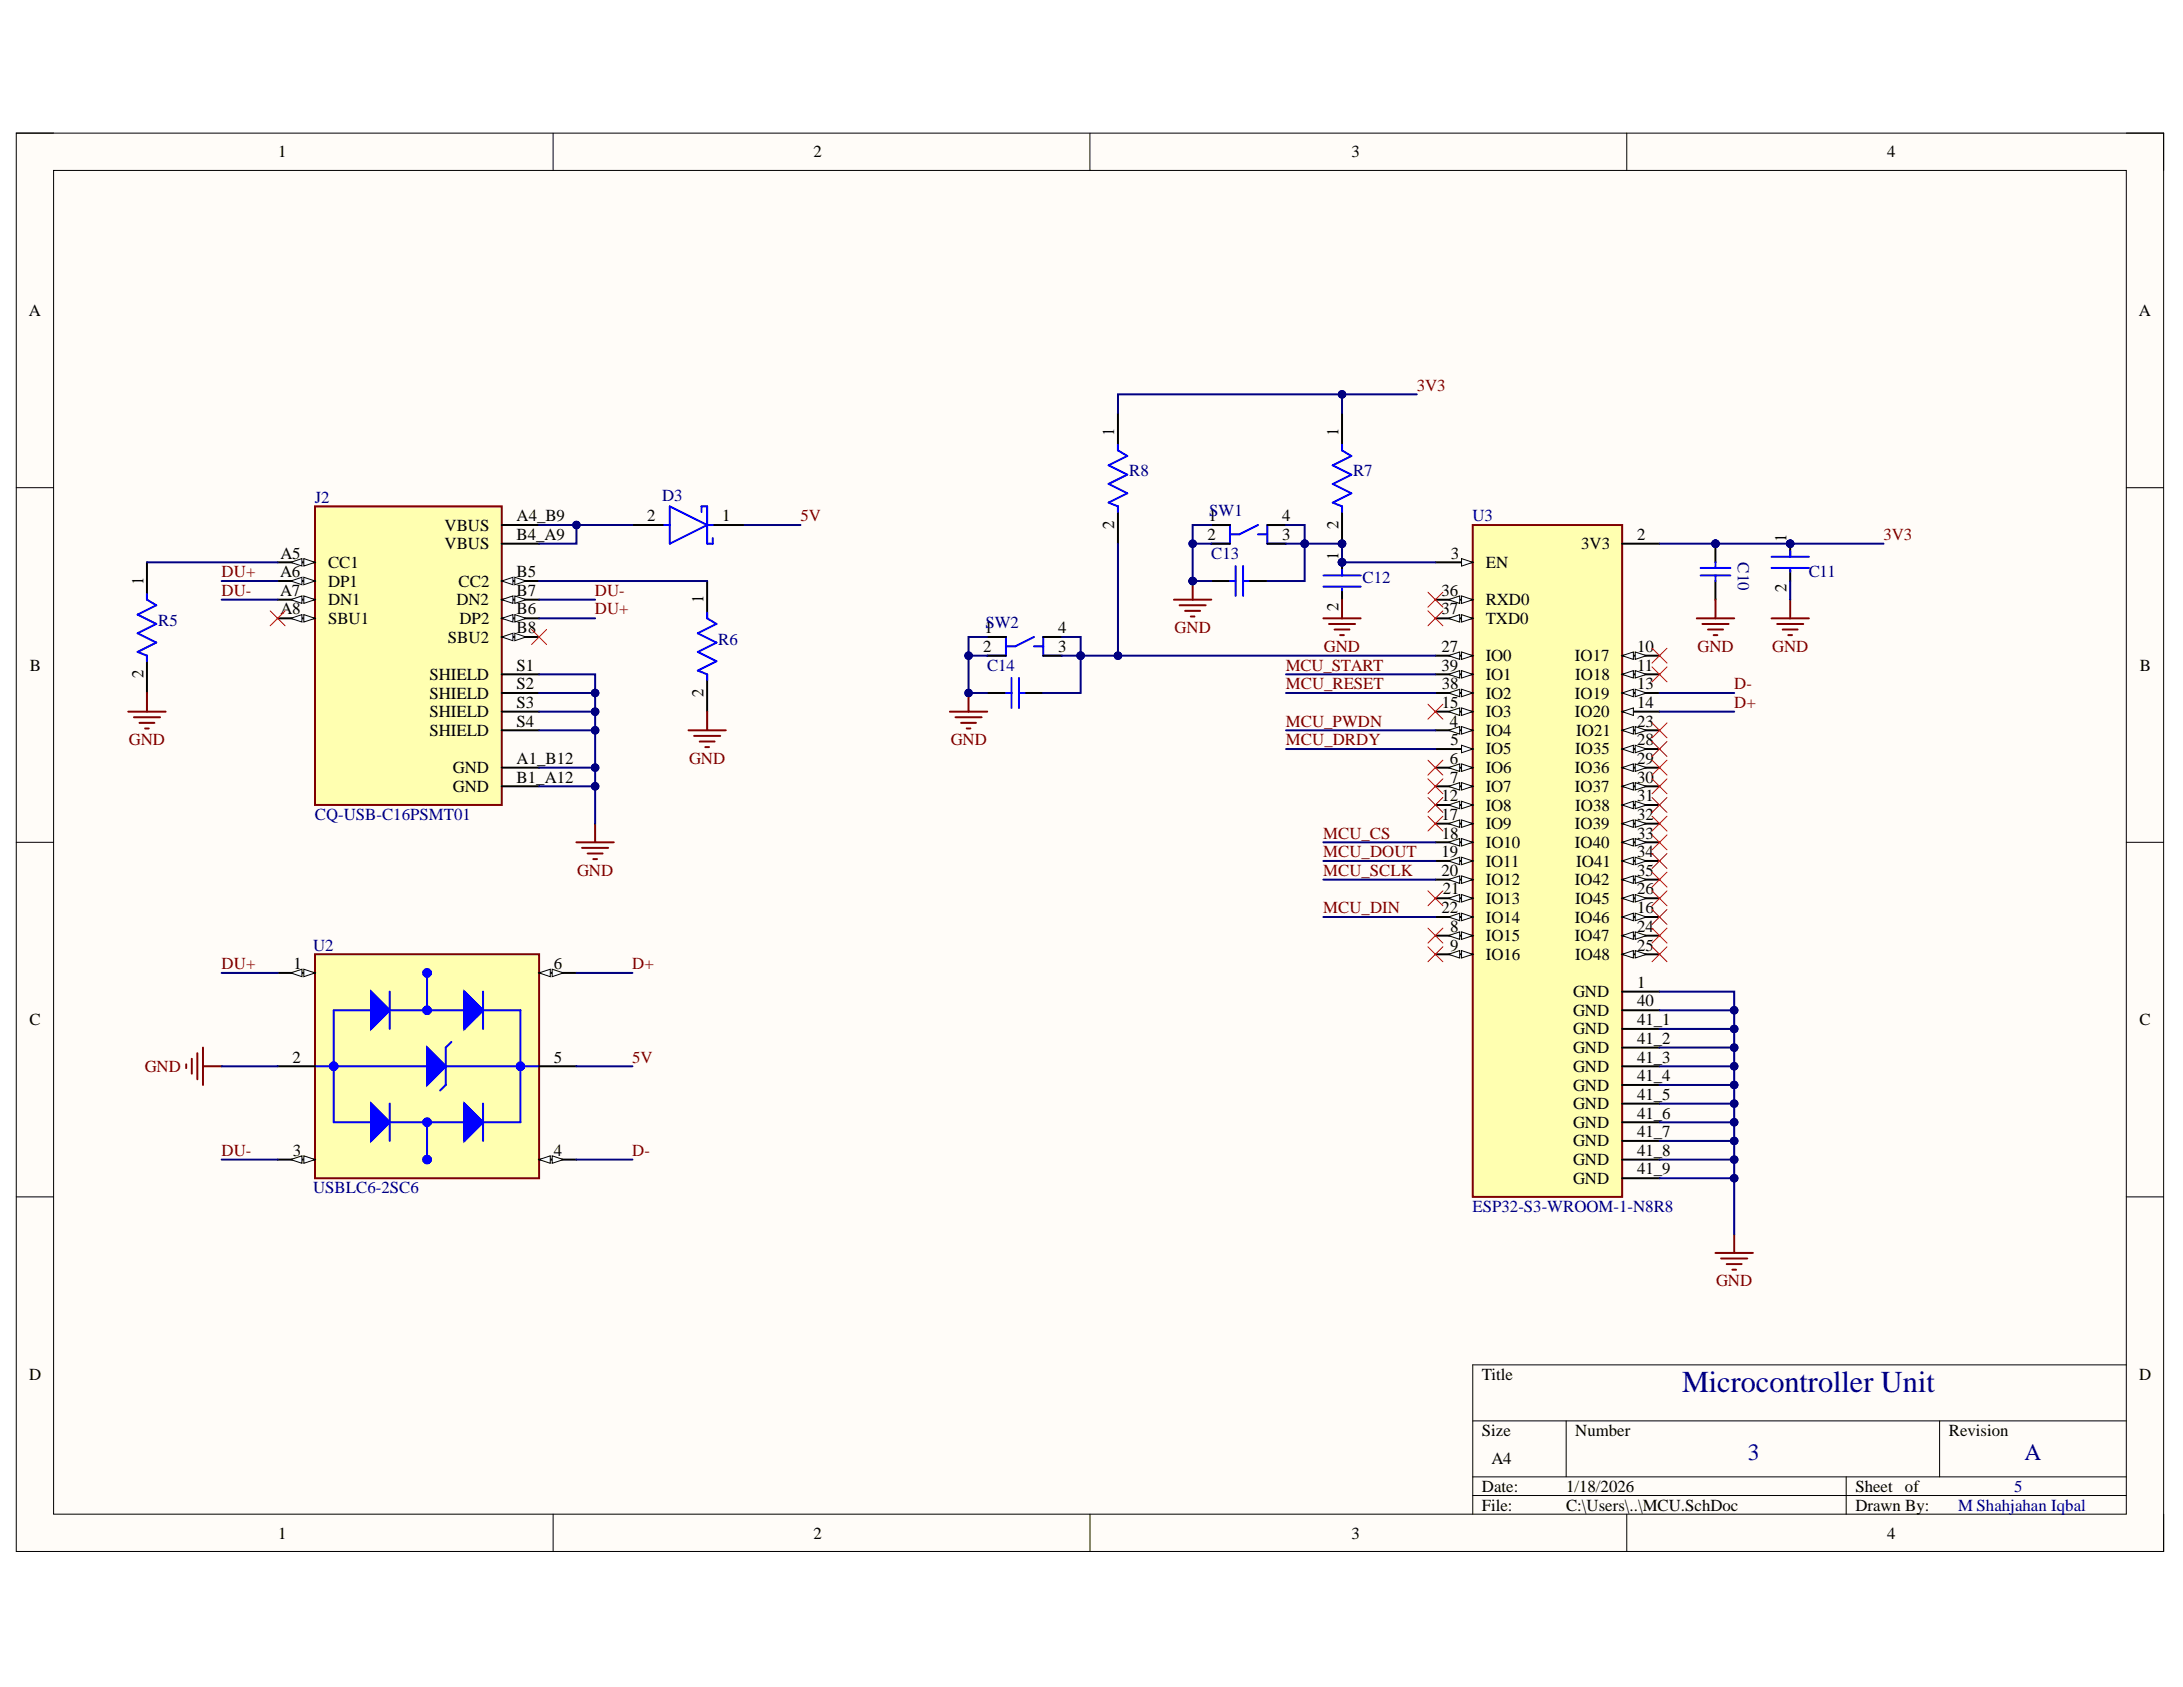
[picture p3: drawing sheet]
<svg xmlns="http://www.w3.org/2000/svg" width="279mm" height="216mm" viewBox="0 0 279 216" stroke-linecap="round" stroke-linejoin="round" font-family="sans-serif">
<defs><g id="words">
<text font-size="3.9" fill="#000080" x="215.3" y="178.1">Microcontroller Unit</text>
<g font-size="3" fill="#000080">
<text x="223.7" y="186.9">3</text>
<text x="259.1" y="186.9">A</text>
</g>
<g font-size="2.2">
<text x="35.6" y="20.1">1</text>
<text x="104.1" y="20.1">2</text>
<text x="173" y="20.1">3</text>
<text x="241.5" y="20.1">4</text>
<text x="3.7" y="40.4">A</text>
<text x="273.8" y="40.4">A</text>
<text x="142.6" y="55.7" transform="rotate(-90 142.6 55.7)">1</text>
<text x="171.3" y="55.7" transform="rotate(-90 171.3 55.7)">1</text>
<text x="35.9" y="71.5">A5</text>
<text x="56.9" y="67.9">VBUS</text>
<text x="56.9" y="70.3">VBUS</text>
<text x="66.1" y="66.7">A4_B9</text>
<text x="66.1" y="69.1">B4_A9</text>
<text x="82.8" y="66.7">2</text>
<text x="92.4" y="66.7">1</text>
<text x="142.6" y="67.7" transform="rotate(-90 142.6 67.7)">2</text>
<text x="154.5" y="69.1">2</text>
<text x="154.7" y="66.7">1</text>
<text x="164.1" y="66.7">4</text>
<text x="164.1" y="69.1">3</text>
<text x="171.3" y="71.7" transform="rotate(-90 171.3 71.7)">1</text>
<text x="171.3" y="67.7" transform="rotate(-90 171.3 67.7)">2</text>
<text x="185.7" y="71.5">3</text>
<text x="202.4" y="70.3">3V3</text>
<text x="209.5" y="69.1">2</text>
<text x="228.6" y="69.3" transform="rotate(-90 228.6 69.3)">1</text>
<text x="18.3" y="74.8" transform="rotate(-90 18.3 74.8)">1</text>
<text x="35.9" y="73.9">A6</text>
<text x="35.9" y="76.3">A7</text>
<text x="42" y="72.7">CC1</text>
<text x="42" y="75.1">DP1</text>
<text x="42" y="77.5">DN1</text>
<text x="58.4" y="77.5">DN2</text>
<text x="58.7" y="75.1">CC2</text>
<text x="66.1" y="73.9">B5</text>
<text x="66.1" y="76.3">B7</text>
<text x="90.1" y="77.2" transform="rotate(-90 90.1 77.2)">1</text>
<text x="184.5" y="76.3">36</text>
<text x="190.2" y="72.7">EN</text>
<text x="190.2" y="77.5">RXD0</text>
<text x="228.6" y="75.8" transform="rotate(-90 228.6 75.8)">2</text>
<text x="35.9" y="78.6">A8</text>
<text x="42" y="79.9">SBU1</text>
<text x="57.3" y="82.2">SBU2</text>
<text x="58.8" y="79.9">DP2</text>
<text x="66.1" y="78.6">B6</text>
<text x="66.1" y="81.1">B8</text>
<text x="125.8" y="83.4">2</text>
<text x="126" y="81.1">1</text>
<text x="135.4" y="81.1">4</text>
<text x="135.4" y="83.4">3</text>
<text x="171.3" y="78.2" transform="rotate(-90 171.3 78.2)">2</text>
<text x="184.5" y="78.6">37</text>
<text x="184.5" y="83.4">27</text>
<text x="190.2" y="79.9">TXD0</text>
<text x="209.5" y="83.4">10</text>
<text x="3.8" y="85.8">B</text>
<text x="18.3" y="86.8" transform="rotate(-90 18.3 86.8)">2</text>
<text x="55" y="87">SHIELD</text>
<text x="55" y="89.4">SHIELD</text>
<text x="66.1" y="85.8">S1</text>
<text x="66.1" y="88.2">S2</text>
<text x="90.1" y="89.2" transform="rotate(-90 90.1 89.2)">2</text>
<text x="184.5" y="85.8">39</text>
<text x="184.5" y="88.2">38</text>
<text x="190.2" y="84.6">IO0</text>
<text x="190.2" y="87">IO1</text>
<text x="190.2" y="89.4">IO2</text>
<text x="201.6" y="84.6">IO17</text>
<text x="201.6" y="89.4">IO19</text>
<text x="201.6" y="87">IO18</text>
<text x="209.5" y="85.8">11</text>
<text x="209.5" y="88.2">13</text>
<text x="273.9" y="85.8">B</text>
<text x="55" y="91.8">SHIELD</text>
<text x="55" y="94.2">SHIELD</text>
<text x="66.1" y="90.6">S3</text>
<text x="66.1" y="93">S4</text>
<text x="184.5" y="90.6">15</text>
<text x="185.6" y="93">4</text>
<text x="185.6" y="95.4">5</text>
<text x="190.2" y="91.8">IO3</text>
<text x="190.2" y="94.2">IO4</text>
<text x="201.6" y="91.8">IO20</text>
<text x="201.8" y="94.2">IO21</text>
<text x="209.5" y="90.6">14</text>
<text x="209.5" y="93">23</text>
<text x="209.5" y="95.4">28</text>
<text x="58" y="99">GND</text>
<text x="58" y="101.3">GND</text>
<text x="66.1" y="97.8">A1_B12</text>
<text x="66.1" y="100.1">B1_A12</text>
<text x="185.6" y="97.8">6</text>
<text x="185.6" y="100.1">7</text>
<text x="190.2" y="96.6">IO5</text>
<text x="190.2" y="99">IO6</text>
<text x="190.2" y="101.3">IO7</text>
<text x="201.6" y="99">IO36</text>
<text x="201.6" y="101.3">IO37</text>
<text x="201.6" y="96.6">IO35</text>
<text x="209.5" y="97.8">29</text>
<text x="209.5" y="100.1">30</text>
<text x="184.5" y="102.6">12</text>
<text x="184.5" y="104.9">17</text>
<text x="184.5" y="107.3">18</text>
<text x="190.2" y="103.7">IO8</text>
<text x="190.2" y="106.1">IO9</text>
<text x="201.6" y="106.1">IO39</text>
<text x="201.6" y="103.7">IO38</text>
<text x="209.5" y="102.6">31</text>
<text x="209.5" y="104.9">32</text>
<text x="209.5" y="107.3">33</text>
<text x="184.5" y="109.7">19</text>
<text x="184.5" y="112.1">20</text>
<text x="190.2" y="108.5">IO10</text>
<text x="190.2" y="110.9">IO11</text>
<text x="190.2" y="113.3">IO12</text>
<text x="201.6" y="108.5">IO40</text>
<text x="201.6" y="113.3">IO42</text>
<text x="201.8" y="110.9">IO41</text>
<text x="209.5" y="109.7">34</text>
<text x="209.5" y="112.1">35</text>
<text x="184.5" y="116.9">22</text>
<text x="184.7" y="114.5">21</text>
<text x="185.6" y="119.2">8</text>
<text x="190.2" y="115.7">IO13</text>
<text x="190.2" y="118.1">IO14</text>
<text x="201.6" y="118.1">IO46</text>
<text x="201.6" y="115.7">IO45</text>
<text x="209.5" y="114.5">26</text>
<text x="209.5" y="116.9">16</text>
<text x="209.5" y="119.2">24</text>
<text x="37.6" y="124">1</text>
<text x="70.9" y="124">6</text>
<text x="185.6" y="121.7">9</text>
<text x="190.2" y="120.5">IO15</text>
<text x="190.2" y="122.8">IO16</text>
<text x="201.6" y="120.5">IO47</text>
<text x="201.6" y="122.8">IO48</text>
<text x="209.5" y="121.7">25</text>
<text x="3.8" y="131.2">C</text>
<text x="201.3" y="127.6">GND</text>
<text x="201.3" y="130">GND</text>
<text x="209.5" y="126.4">1</text>
<text x="209.5" y="128.8">40</text>
<text x="209.5" y="131.2">41_1</text>
<text x="273.8" y="131.2">C</text>
<text x="37.4" y="136">2</text>
<text x="70.9" y="136">5</text>
<text x="201.3" y="132.4">GND</text>
<text x="201.3" y="134.8">GND</text>
<text x="201.3" y="137.2">GND</text>
<text x="209.5" y="133.6">41_2</text>
<text x="209.5" y="136">41_3</text>
<text x="201.3" y="139.6">GND</text>
<text x="201.3" y="141.9">GND</text>
<text x="209.5" y="138.4">41_4</text>
<text x="209.5" y="140.8">41_5</text>
<text x="209.5" y="143.2">41_6</text>
<text x="37.5" y="147.9">3</text>
<text x="70.9" y="147.9">4</text>
<text x="201.3" y="144.3">GND</text>
<text x="201.3" y="146.7">GND</text>
<text x="201.3" y="149.1">GND</text>
<text x="209.5" y="145.5">41_7</text>
<text x="209.5" y="147.9">41_8</text>
<text x="201.3" y="151.5">GND</text>
<text x="209.5" y="150.3">41_9</text>
<text x="3.7" y="176.6">D</text>
<text x="189.7" y="176.6">Title</text>
<text x="273.8" y="176.6">D</text>
<text x="189.7" y="183.8">Size</text>
<text x="201.6" y="183.8">Number</text>
<text x="249.4" y="183.8">Revision</text>
<text x="189.7" y="190.9">Date:</text>
<text x="190.9" y="187.3">A4</text>
<text x="200.4" y="190.9">1/18/2026</text>
<text x="237.5" y="190.9">Sheet</text>
<text x="243.8" y="190.9">of</text>
<text x="35.6" y="196.9">1</text>
<text x="104.1" y="196.9">2</text>
<text x="173" y="196.9">3</text>
<text x="189.7" y="193.3">File:</text>
<text x="200.4" y="193.3">C:\Users\..\MCU.SchDoc</text>
<text x="237.5" y="193.3">Drawn By:</text>
<text x="241.5" y="196.9">4</text>
</g>
<g font-size="2.2" fill="#800000">
<text x="181.3" y="50">3V3</text>
<text x="102.4" y="66.7">5V</text>
<text x="241.1" y="69.1">3V3</text>
<text x="28.4" y="73.9">DU+</text>
<text x="28.4" y="76.3">DU-</text>
<text x="76.1" y="76.3">DU-</text>
<text x="76.1" y="78.6">DU+</text>
<text x="150.3" y="81.1">GND</text>
<text x="169.5" y="83.4">GND</text>
<text x="217.3" y="83.4">GND</text>
<text x="226.8" y="83.4">GND</text>
<text x="164.6" y="85.8">MCU_START</text>
<text x="164.6" y="88.2">MCU_RESET</text>
<text x="222" y="88.2">D-</text>
<text x="16.5" y="95.4">GND</text>
<text x="121.7" y="95.4">GND</text>
<text x="164.6" y="93">MCU_PWDN</text>
<text x="164.6" y="95.4">MCU_DRDY</text>
<text x="222" y="90.6">D+</text>
<text x="88.2" y="97.8">GND</text>
<text x="169.4" y="107.3">MCU_CS</text>
<text x="73.9" y="112.1">GND</text>
<text x="169.4" y="109.7">MCU_DOUT</text>
<text x="169.4" y="112.1">MCU_SCLK</text>
<text x="169.4" y="116.9">MCU_DIN</text>
<text x="28.4" y="124">DU+</text>
<text x="80.9" y="124">D+</text>
<text x="18.5" y="137.2">GND</text>
<text x="80.9" y="136">5V</text>
<text x="28.4" y="147.9">DU-</text>
<text x="80.9" y="147.9">D-</text>
<text x="219.6" y="164.6">GND</text>
</g>
<g font-size="2.2" fill="#000080">
<text x="40.3" y="64.3">J2</text>
<text x="84.8" y="64.1">D3</text>
<text x="144.5" y="61">R8</text>
<text x="173.2" y="61">R7</text>
<text x="154.8" y="66">SW1</text>
<text x="155" y="71.5">C13</text>
<text x="188.5" y="66.7">U3</text>
<text x="222.4" y="72" transform="rotate(90 222.4 72)">C10</text>
<text x="174.4" y="74.6">C12</text>
<text x="231.5" y="73.9">C11</text>
<text x="20.3" y="80.1">R5</text>
<text x="91.9" y="82.5">R6</text>
<text x="126.1" y="80.3">SW2</text>
<text x="126.3" y="85.8">C14</text>
<text x="40.3" y="104.9">CQ-USB-C16PSMT01</text>
<text x="40.1" y="121.7">U2</text>
<text x="40.1" y="152.7">USBLC6-2SC6</text>
<text x="188.5" y="155.1">ESP32-S3-WROOM-1-N8R8</text>
<text x="257.8" y="190.9">5</text>
<text x="250.6" y="193.3">M Shahjahan Iqbal</text>
</g>
</g></defs>
<path d="M2.1 17h274.8v181.6h-274.8z" fill-rule="evenodd" fill="#fffcf8"/>
<path d="M2.1 17h274.8v181.6h-274.8z" fill="none" stroke="#000" stroke-width=".13"/>
<path d="M6.9 21.8h265.2v172h-265.2z" fill-rule="evenodd" fill="#fffcf8"/>
<g fill="none" stroke="#000" stroke-width=".13">
<path d="M2.1 17h4.8M70.8 17v4.8M139.5 17v4.8M208.2 17v4.8M272.1 17h4.8v4.8M6.9 21.8h265.2v172h-265.2zM2.1 62.4h4.8M272.1 62.4h4.8M2.1 107.8h4.8M272.1 107.8h4.8M2.1 153.2h4.8M272.1 153.2h4.8"/>
<path d="M272.1 174.7h-83.6v19.1M70.8 193.8v4.8M139.5 193.8v4.8M188.5 181.8h83.6M188.5 189h83.6M188.5 191.4h83.6M200.5 181.8v7.2M208.2 193.8v4.8M236.3 189v4.8M248.2 181.8v7.2M276.9 193.8v4.8"/>
</g>
<path d="M188.5 67.2h19.1v86h-19.1z" fill-rule="evenodd" fill="#ffffb0"/>
<path d="M188.5 67.2h19.1v86h-19.1z" fill="none" stroke="#800000" stroke-width=".25"/>
<path d="M183.7 72h4.8" fill="none" stroke="#000" stroke-width=".25"/>
<path d="M187.1 71.5l1.4 .5-1.4 .5z" fill="#f8fcff"/>
<path d="M187.1 71.5l1.4 .5-1.4 .5z" fill="none" stroke="#000" stroke-width=".13"/>
<path d="M183.7 76.8h4.8" fill="none" stroke="#000" stroke-width=".25"/>
<path d="M187.1 76.3l1.4 .5-1.4 .4z" fill="#f8fcff"/>
<path d="M187.1 76.3l1.4 .5-1.4 .4z" fill="none" stroke="#000" stroke-width=".13"/>
<path d="M185.4 76.8l1.4-.5v.9z" fill="#f8fcff"/>
<path d="M185.4 76.8l1.4-.5v.9z" fill="none" stroke="#000" stroke-width=".13"/>
<path d="M183.7 79.1h4.8" fill="none" stroke="#000" stroke-width=".25"/>
<path d="M187.1 78.7l1.4 .4-1.4 .5z" fill="#f8fcff"/>
<path d="M187.1 78.7l1.4 .4-1.4 .5z" fill="none" stroke="#000" stroke-width=".13"/>
<path d="M185.4 79.1l1.4-.4v.9z" fill="#f8fcff"/>
<path d="M185.4 79.1l1.4-.4v.9z" fill="none" stroke="#000" stroke-width=".13"/>
<path d="M183.7 83.9h4.8" fill="none" stroke="#000" stroke-width=".25"/>
<path d="M187.1 83.4l1.4 .5-1.4 .5z" fill="#f8fcff"/>
<path d="M187.1 83.4l1.4 .5-1.4 .5z" fill="none" stroke="#000" stroke-width=".13"/>
<path d="M185.4 83.9l1.4-.5v1z" fill="#f8fcff"/>
<path d="M185.4 83.9l1.4-.5v1z" fill="none" stroke="#000" stroke-width=".13"/>
<path d="M183.7 86.3h4.8" fill="none" stroke="#000" stroke-width=".25"/>
<path d="M187.1 85.8l1.4 .5-1.4 .5z" fill="#f8fcff"/>
<path d="M187.1 85.8l1.4 .5-1.4 .5z" fill="none" stroke="#000" stroke-width=".13"/>
<path d="M185.4 86.3l1.4-.5v1z" fill="#f8fcff"/>
<path d="M185.4 86.3l1.4-.5v1z" fill="none" stroke="#000" stroke-width=".13"/>
<path d="M183.7 88.7h4.8" fill="none" stroke="#000" stroke-width=".25"/>
<path d="M187.1 88.2l1.4 .5-1.4 .5z" fill="#f8fcff"/>
<path d="M187.1 88.2l1.4 .5-1.4 .5z" fill="none" stroke="#000" stroke-width=".13"/>
<path d="M185.4 88.7l1.4-.5v1z" fill="#f8fcff"/>
<path d="M185.4 88.7l1.4-.5v1z" fill="none" stroke="#000" stroke-width=".13"/>
<path d="M183.7 91.1h4.8" fill="none" stroke="#000" stroke-width=".25"/>
<path d="M187.1 90.6l1.4 .5-1.4 .5z" fill="#f8fcff"/>
<path d="M187.1 90.6l1.4 .5-1.4 .5z" fill="none" stroke="#000" stroke-width=".13"/>
<path d="M185.4 91.1l1.4-.5v1z" fill="#f8fcff"/>
<path d="M185.4 91.1l1.4-.5v1z" fill="none" stroke="#000" stroke-width=".13"/>
<path d="M183.7 93.5h4.8" fill="none" stroke="#000" stroke-width=".25"/>
<path d="M187.1 93l1.4 .5-1.4 .4z" fill="#f8fcff"/>
<path d="M187.1 93l1.4 .5-1.4 .4z" fill="none" stroke="#000" stroke-width=".13"/>
<path d="M185.4 93.5l1.4-.5v.9z" fill="#f8fcff"/>
<path d="M185.4 93.5l1.4-.5v.9z" fill="none" stroke="#000" stroke-width=".13"/>
<path d="M183.7 95.9h4.8" fill="none" stroke="#000" stroke-width=".25"/>
<path d="M187.1 95.4l1.4 .5-1.4 .4z" fill="#f8fcff"/>
<path d="M187.1 95.4l1.4 .5-1.4 .4z" fill="none" stroke="#000" stroke-width=".13"/>
<path d="M183.7 98.2h4.8" fill="none" stroke="#000" stroke-width=".25"/>
<path d="M187.1 97.8l1.4 .4-1.4 .5z" fill="#f8fcff"/>
<path d="M187.1 97.8l1.4 .4-1.4 .5z" fill="none" stroke="#000" stroke-width=".13"/>
<path d="M185.4 98.2l1.4-.4v.9z" fill="#f8fcff"/>
<path d="M185.4 98.2l1.4-.4v.9z" fill="none" stroke="#000" stroke-width=".13"/>
<path d="M183.7 100.6h4.8" fill="none" stroke="#000" stroke-width=".25"/>
<path d="M187.1 100.2l1.4 .4-1.4 .5z" fill="#f8fcff"/>
<path d="M187.1 100.2l1.4 .4-1.4 .5z" fill="none" stroke="#000" stroke-width=".13"/>
<path d="M185.4 100.6l1.4-.4v.9z" fill="#f8fcff"/>
<path d="M185.4 100.6l1.4-.4v.9z" fill="none" stroke="#000" stroke-width=".13"/>
<path d="M183.7 103h4.8" fill="none" stroke="#000" stroke-width=".25"/>
<path d="M187.1 102.5l1.4 .5-1.4 .5z" fill="#f8fcff"/>
<path d="M187.1 102.5l1.4 .5-1.4 .5z" fill="none" stroke="#000" stroke-width=".13"/>
<path d="M185.4 103l1.4-.5v1z" fill="#f8fcff"/>
<path d="M185.4 103l1.4-.5v1z" fill="none" stroke="#000" stroke-width=".13"/>
<path d="M183.7 105.4h4.8" fill="none" stroke="#000" stroke-width=".25"/>
<path d="M187.1 104.9l1.4 .5-1.4 .5z" fill="#f8fcff"/>
<path d="M187.1 104.9l1.4 .5-1.4 .5z" fill="none" stroke="#000" stroke-width=".13"/>
<path d="M185.4 105.4l1.4-.5v1z" fill="#f8fcff"/>
<path d="M185.4 105.4l1.4-.5v1z" fill="none" stroke="#000" stroke-width=".13"/>
<path d="M183.7 107.8h4.8" fill="none" stroke="#000" stroke-width=".25"/>
<path d="M187.1 107.3l1.4 .5-1.4 .5z" fill="#f8fcff"/>
<path d="M187.1 107.3l1.4 .5-1.4 .5z" fill="none" stroke="#000" stroke-width=".13"/>
<path d="M185.4 107.8l1.4-.5v1z" fill="#f8fcff"/>
<path d="M185.4 107.8l1.4-.5v1z" fill="none" stroke="#000" stroke-width=".13"/>
<path d="M183.7 110.2h4.8" fill="none" stroke="#000" stroke-width=".25"/>
<path d="M187.1 109.7l1.4 .5-1.4 .5z" fill="#f8fcff"/>
<path d="M187.1 109.7l1.4 .5-1.4 .5z" fill="none" stroke="#000" stroke-width=".13"/>
<path d="M185.4 110.2l1.4-.5v1z" fill="#f8fcff"/>
<path d="M185.4 110.2l1.4-.5v1z" fill="none" stroke="#000" stroke-width=".13"/>
<path d="M183.7 112.6h4.8" fill="none" stroke="#000" stroke-width=".25"/>
<path d="M187.1 112.1l1.4 .5-1.4 .5z" fill="#f8fcff"/>
<path d="M187.1 112.1l1.4 .5-1.4 .5z" fill="none" stroke="#000" stroke-width=".13"/>
<path d="M185.4 112.6l1.4-.5v1z" fill="#f8fcff"/>
<path d="M185.4 112.6l1.4-.5v1z" fill="none" stroke="#000" stroke-width=".13"/>
<path d="M183.7 115h4.8" fill="none" stroke="#000" stroke-width=".25"/>
<path d="M187.1 114.5l1.4 .5-1.4 .4z" fill="#f8fcff"/>
<path d="M187.1 114.5l1.4 .5-1.4 .4z" fill="none" stroke="#000" stroke-width=".13"/>
<path d="M185.4 115l1.4-.5v.9z" fill="#f8fcff"/>
<path d="M185.4 115l1.4-.5v.9z" fill="none" stroke="#000" stroke-width=".13"/>
<path d="M183.7 117.4h4.8" fill="none" stroke="#000" stroke-width=".25"/>
<path d="M187.1 116.9l1.4 .5-1.4 .4z" fill="#f8fcff"/>
<path d="M187.1 116.9l1.4 .5-1.4 .4z" fill="none" stroke="#000" stroke-width=".13"/>
<path d="M185.4 117.4l1.4-.5v.9z" fill="#f8fcff"/>
<path d="M185.4 117.4l1.4-.5v.9z" fill="none" stroke="#000" stroke-width=".13"/>
<path d="M183.7 119.7h4.8" fill="none" stroke="#000" stroke-width=".25"/>
<path d="M187.1 119.3l1.4 .4-1.4 .5z" fill="#f8fcff"/>
<path d="M187.1 119.3l1.4 .4-1.4 .5z" fill="none" stroke="#000" stroke-width=".13"/>
<path d="M185.4 119.7l1.4-.4v.9z" fill="#f8fcff"/>
<path d="M185.4 119.7l1.4-.4v.9z" fill="none" stroke="#000" stroke-width=".13"/>
<path d="M183.7 122.1h4.8" fill="none" stroke="#000" stroke-width=".25"/>
<path d="M187.1 121.7l1.4 .4-1.4 .5z" fill="#f8fcff"/>
<path d="M187.1 121.7l1.4 .4-1.4 .5z" fill="none" stroke="#000" stroke-width=".13"/>
<path d="M185.4 122.1l1.4-.4v.9z" fill="#f8fcff"/>
<path d="M185.4 122.1l1.4-.4v.9z" fill="none" stroke="#000" stroke-width=".13"/>
<path d="M207.6 69.6h4.8M207.6 83.9h4.8" fill="none" stroke="#000" stroke-width=".25"/>
<path d="M207.6 83.9l1.5-.5v1z" fill="#f8fcff"/>
<path d="M207.6 83.9l1.5-.5v1z" fill="none" stroke="#000" stroke-width=".13"/>
<path d="M209.3 83.4l1.4 .5-1.4 .5z" fill="#f8fcff"/>
<path d="M209.3 83.4l1.4 .5-1.4 .5z" fill="none" stroke="#000" stroke-width=".13"/>
<path d="M207.6 86.3h4.8" fill="none" stroke="#000" stroke-width=".25"/>
<path d="M207.6 86.3l1.5-.5v1z" fill="#f8fcff"/>
<path d="M207.6 86.3l1.5-.5v1z" fill="none" stroke="#000" stroke-width=".13"/>
<path d="M209.3 85.8l1.4 .5-1.4 .5z" fill="#f8fcff"/>
<path d="M209.3 85.8l1.4 .5-1.4 .5z" fill="none" stroke="#000" stroke-width=".13"/>
<path d="M207.6 88.7h4.8" fill="none" stroke="#000" stroke-width=".25"/>
<path d="M207.6 88.7l1.5-.5v1z" fill="#f8fcff"/>
<path d="M207.6 88.7l1.5-.5v1z" fill="none" stroke="#000" stroke-width=".13"/>
<path d="M209.3 88.2l1.4 .5-1.4 .5z" fill="#f8fcff"/>
<path d="M209.3 88.2l1.4 .5-1.4 .5z" fill="none" stroke="#000" stroke-width=".13"/>
<path d="M207.6 91.1h4.8" fill="none" stroke="#000" stroke-width=".25"/>
<path d="M207.6 91.1l1.5-.5v1z" fill="#f8fcff"/>
<path d="M207.6 91.1l1.5-.5v1z" fill="none" stroke="#000" stroke-width=".13"/>
<path d="M207.6 93.5h4.8" fill="none" stroke="#000" stroke-width=".25"/>
<path d="M207.6 93.5l1.5-.5v.9z" fill="#f8fcff"/>
<path d="M207.6 93.5l1.5-.5v.9z" fill="none" stroke="#000" stroke-width=".13"/>
<path d="M209.3 93l1.4 .5-1.4 .4z" fill="#f8fcff"/>
<path d="M209.3 93l1.4 .5-1.4 .4z" fill="none" stroke="#000" stroke-width=".13"/>
<path d="M207.6 95.9h4.8" fill="none" stroke="#000" stroke-width=".25"/>
<path d="M207.6 95.9l1.5-.5v.9z" fill="#f8fcff"/>
<path d="M207.6 95.9l1.5-.5v.9z" fill="none" stroke="#000" stroke-width=".13"/>
<path d="M209.3 95.4l1.4 .5-1.4 .4z" fill="#f8fcff"/>
<path d="M209.3 95.4l1.4 .5-1.4 .4z" fill="none" stroke="#000" stroke-width=".13"/>
<path d="M207.6 98.2h4.8" fill="none" stroke="#000" stroke-width=".25"/>
<path d="M207.6 98.2l1.5-.4v.9z" fill="#f8fcff"/>
<path d="M207.6 98.2l1.5-.4v.9z" fill="none" stroke="#000" stroke-width=".13"/>
<path d="M209.3 97.8l1.4 .4-1.4 .5z" fill="#f8fcff"/>
<path d="M209.3 97.8l1.4 .4-1.4 .5z" fill="none" stroke="#000" stroke-width=".13"/>
<path d="M207.6 100.6h4.8" fill="none" stroke="#000" stroke-width=".25"/>
<path d="M207.6 100.6l1.5-.4v.9z" fill="#f8fcff"/>
<path d="M207.6 100.6l1.5-.4v.9z" fill="none" stroke="#000" stroke-width=".13"/>
<path d="M209.3 100.2l1.4 .4-1.4 .5z" fill="#f8fcff"/>
<path d="M209.3 100.2l1.4 .4-1.4 .5z" fill="none" stroke="#000" stroke-width=".13"/>
<path d="M207.6 103h4.8" fill="none" stroke="#000" stroke-width=".25"/>
<path d="M207.6 103l1.5-.5v1z" fill="#f8fcff"/>
<path d="M207.6 103l1.5-.5v1z" fill="none" stroke="#000" stroke-width=".13"/>
<path d="M209.3 102.5l1.4 .5-1.4 .5z" fill="#f8fcff"/>
<path d="M209.3 102.5l1.4 .5-1.4 .5z" fill="none" stroke="#000" stroke-width=".13"/>
<path d="M207.6 105.4h4.8" fill="none" stroke="#000" stroke-width=".25"/>
<path d="M207.6 105.4l1.5-.5v1z" fill="#f8fcff"/>
<path d="M207.6 105.4l1.5-.5v1z" fill="none" stroke="#000" stroke-width=".13"/>
<path d="M209.3 104.9l1.4 .5-1.4 .5z" fill="#f8fcff"/>
<path d="M209.3 104.9l1.4 .5-1.4 .5z" fill="none" stroke="#000" stroke-width=".13"/>
<path d="M207.6 107.8h4.8" fill="none" stroke="#000" stroke-width=".25"/>
<path d="M207.6 107.8l1.5-.5v1z" fill="#f8fcff"/>
<path d="M207.6 107.8l1.5-.5v1z" fill="none" stroke="#000" stroke-width=".13"/>
<path d="M209.3 107.3l1.4 .5-1.4 .5z" fill="#f8fcff"/>
<path d="M209.3 107.3l1.4 .5-1.4 .5z" fill="none" stroke="#000" stroke-width=".13"/>
<path d="M207.6 110.2h4.8" fill="none" stroke="#000" stroke-width=".25"/>
<path d="M207.6 110.2l1.5-.5v1z" fill="#f8fcff"/>
<path d="M207.6 110.2l1.5-.5v1z" fill="none" stroke="#000" stroke-width=".13"/>
<path d="M209.3 109.7l1.4 .5-1.4 .5z" fill="#f8fcff"/>
<path d="M209.3 109.7l1.4 .5-1.4 .5z" fill="none" stroke="#000" stroke-width=".13"/>
<path d="M207.6 112.6h4.8" fill="none" stroke="#000" stroke-width=".25"/>
<path d="M207.6 112.6l1.5-.5v1z" fill="#f8fcff"/>
<path d="M207.6 112.6l1.5-.5v1z" fill="none" stroke="#000" stroke-width=".13"/>
<path d="M209.3 112.1l1.4 .5-1.4 .5z" fill="#f8fcff"/>
<path d="M209.3 112.1l1.4 .5-1.4 .5z" fill="none" stroke="#000" stroke-width=".13"/>
<path d="M207.6 115h4.8" fill="none" stroke="#000" stroke-width=".25"/>
<path d="M207.6 115l1.5-.5v.9z" fill="#f8fcff"/>
<path d="M207.6 115l1.5-.5v.9z" fill="none" stroke="#000" stroke-width=".13"/>
<path d="M209.3 114.5l1.4 .5-1.4 .4z" fill="#f8fcff"/>
<path d="M209.3 114.5l1.4 .5-1.4 .4z" fill="none" stroke="#000" stroke-width=".13"/>
<path d="M207.6 117.4h4.8" fill="none" stroke="#000" stroke-width=".25"/>
<path d="M207.6 117.4l1.5-.5v.9z" fill="#f8fcff"/>
<path d="M207.6 117.4l1.5-.5v.9z" fill="none" stroke="#000" stroke-width=".13"/>
<path d="M209.3 116.9l1.4 .5-1.4 .4z" fill="#f8fcff"/>
<path d="M209.3 116.9l1.4 .5-1.4 .4z" fill="none" stroke="#000" stroke-width=".13"/>
<path d="M207.6 119.7h4.8" fill="none" stroke="#000" stroke-width=".25"/>
<path d="M207.6 119.7l1.5-.4v.9z" fill="#f8fcff"/>
<path d="M207.6 119.7l1.5-.4v.9z" fill="none" stroke="#000" stroke-width=".13"/>
<path d="M209.3 119.3l1.4 .4-1.4 .5z" fill="#f8fcff"/>
<path d="M209.3 119.3l1.4 .4-1.4 .5z" fill="none" stroke="#000" stroke-width=".13"/>
<path d="M207.6 122.1h4.8" fill="none" stroke="#000" stroke-width=".25"/>
<path d="M207.6 122.1l1.5-.4v.9z" fill="#f8fcff"/>
<path d="M207.6 122.1l1.5-.4v.9z" fill="none" stroke="#000" stroke-width=".13"/>
<path d="M209.3 121.7l1.4 .4-1.4 .5z" fill="#f8fcff"/>
<path d="M209.3 121.7l1.4 .4-1.4 .5z" fill="none" stroke="#000" stroke-width=".13"/>
<path d="M207.6 126.9h4.8M207.6 129.3h4.8M207.6 131.7h4.8M207.6 134.1h4.8M207.6 136.5h4.8M207.6 138.9h4.8M207.6 141.2h4.8M207.6 143.6h4.8M207.6 146h4.8M207.6 148.4h4.8M207.6 150.8h4.8" fill="none" stroke="#000" stroke-width=".25"/>
<path d="M222 158v2.3M219.6 160.3h4.7M220.3 161.1h3.3M221 161.8h1.9M221.7 162.5h.5" fill="none" stroke="#800000" stroke-width=".25"/>
<path d="M40.3 64.8h23.9v38.2h-23.9z" fill-rule="evenodd" fill="#ffffb0"/>
<path d="M40.3 64.8h23.9v38.2h-23.9z" fill="none" stroke="#800000" stroke-width=".25"/>
<path d="M35.5 72h4.8" fill="none" stroke="#000" stroke-width=".25"/>
<path d="M38.9 71.5l1.4 .5-1.4 .4z" fill="#f8fcff"/>
<path d="M38.9 71.5l1.4 .5-1.4 .4z" fill="none" stroke="#000" stroke-width=".13"/>
<path d="M37.2 72l1.4-.5v.9z" fill="#f8fcff"/>
<path d="M37.2 72l1.4-.5v.9z" fill="none" stroke="#000" stroke-width=".13"/>
<path d="M35.5 74.4h4.8" fill="none" stroke="#000" stroke-width=".25"/>
<path d="M38.9 73.9l1.4 .5-1.4 .4z" fill="#f8fcff"/>
<path d="M38.9 73.9l1.4 .5-1.4 .4z" fill="none" stroke="#000" stroke-width=".13"/>
<path d="M37.2 74.4l1.4-.5v.9z" fill="#f8fcff"/>
<path d="M37.2 74.4l1.4-.5v.9z" fill="none" stroke="#000" stroke-width=".13"/>
<path d="M35.5 76.7h4.8" fill="none" stroke="#000" stroke-width=".25"/>
<path d="M38.9 76.3l1.4 .4-1.4 .5z" fill="#f8fcff"/>
<path d="M38.9 76.3l1.4 .4-1.4 .5z" fill="none" stroke="#000" stroke-width=".13"/>
<path d="M37.2 76.7l1.4-.4v.9z" fill="#f8fcff"/>
<path d="M37.2 76.7l1.4-.4v.9z" fill="none" stroke="#000" stroke-width=".13"/>
<path d="M35.5 79.1h4.8" fill="none" stroke="#000" stroke-width=".25"/>
<path d="M38.9 78.7l1.4 .4-1.4 .5z" fill="#f8fcff"/>
<path d="M38.9 78.7l1.4 .4-1.4 .5z" fill="none" stroke="#000" stroke-width=".13"/>
<path d="M37.2 79.1l1.4-.4v.9z" fill="#f8fcff"/>
<path d="M37.2 79.1l1.4-.4v.9z" fill="none" stroke="#000" stroke-width=".13"/>
<path d="M64.2 67.2h4.8M64.2 69.6h4.8M64.2 74.4h4.8" fill="none" stroke="#000" stroke-width=".25"/>
<path d="M64.2 74.4l1.4-.5v.9z" fill="#f8fcff"/>
<path d="M64.2 74.4l1.4-.5v.9z" fill="none" stroke="#000" stroke-width=".13"/>
<path d="M65.9 73.9l1.4 .5-1.4 .4z" fill="#f8fcff"/>
<path d="M65.9 73.9l1.4 .5-1.4 .4z" fill="none" stroke="#000" stroke-width=".13"/>
<path d="M64.2 76.7h4.8" fill="none" stroke="#000" stroke-width=".25"/>
<path d="M64.2 76.7l1.4-.4v.9z" fill="#f8fcff"/>
<path d="M64.2 76.7l1.4-.4v.9z" fill="none" stroke="#000" stroke-width=".13"/>
<path d="M65.9 76.3l1.4 .4-1.4 .5z" fill="#f8fcff"/>
<path d="M65.9 76.3l1.4 .4-1.4 .5z" fill="none" stroke="#000" stroke-width=".13"/>
<path d="M64.2 79.1h4.8" fill="none" stroke="#000" stroke-width=".25"/>
<path d="M64.2 79.1l1.4-.4v.9z" fill="#f8fcff"/>
<path d="M64.2 79.1l1.4-.4v.9z" fill="none" stroke="#000" stroke-width=".13"/>
<path d="M65.9 78.7l1.4 .4-1.4 .5z" fill="#f8fcff"/>
<path d="M65.9 78.7l1.4 .4-1.4 .5z" fill="none" stroke="#000" stroke-width=".13"/>
<path d="M64.2 81.5h4.8" fill="none" stroke="#000" stroke-width=".25"/>
<path d="M64.2 81.5l1.4-.5v1z" fill="#f8fcff"/>
<path d="M64.2 81.5l1.4-.5v1z" fill="none" stroke="#000" stroke-width=".13"/>
<path d="M65.9 81l1.4 .5-1.4 .5z" fill="#f8fcff"/>
<path d="M65.9 81l1.4 .5-1.4 .5z" fill="none" stroke="#000" stroke-width=".13"/>
<path d="M18.8 72v4.7M90.5 74.4v4.7M18.8 83.9v4.8M64.2 86.3h4.8M64.2 88.7h4.8M64.2 91.1h4.8M64.2 93.5h4.8M64.2 98.2h4.8M90.5 86.3v4.8M64.2 100.6h4.8" fill="none" stroke="#000" stroke-width=".25"/>
<g fill="none" stroke="#800000" stroke-width=".25">
<path d="M16.4 91.1h4.8M17.1 91.8h3.4M17.9 92.5h1.9M18.6 93.2h.4M18.8 88.7v2.4M88.1 93.5h4.8M88.8 94.2h3.4M89.6 94.9h1.9M90.3 95.6h.4M90.5 91.1v2.4M73.8 107.8h4.8M74.5 108.5h3.3"/>
<path d="M75.2 109.2h1.9M75.9 109.9h.5M76.2 105.4v2.4"/>
</g>
<path d="M34.6 78.2l1.9 1.9M36.5 78.2l-1.9 1.9M68 80.6l2 1.9M70 80.6l-2 1.9" fill="none" stroke="#f00" stroke-width=".13"/>
<path d="M18.8 76v.7l1.2 .8-2.4 1.2 2.4 1.1-2.4 1.2 2.4 1.2-2.4 1.2 1.2 .5v.7M90.5 78.4v.7l1.2 .8-2.4 1.1 2.4 1.2-2.4 1.2 2.4 1.2-2.4 1.2 1.2 .5v.7" fill="none" stroke="#00f" stroke-width=".25"/>
<path d="M40.3 122.1h28.7v28.7h-28.7z" fill-rule="evenodd" fill="#ffffb0"/>
<path d="M40.3 122.1h28.7v28.7h-28.7z" fill="none" stroke="#800000" stroke-width=".25"/>
<g fill="none" stroke="#00f" stroke-width=".25">
<path d="M40.3 136.5h14.4M47.5 129.3h-4.8v14.3h4.8M47.5 126.9l2.4 2.4-2.4 2.4zM49.9 129.3h9.5M49.9 126.9v4.8M54.7 134.1l2.3 2.4-2.3 2.3zM54.7 124.5v4.8M57 136.5h12M57.8 133.4l-.8 .7v4.7l-.7 .8M59.4 126.9l2.4 2.4-2.4 2.4zM61.8 129.3h4.8v14.3h-4.8M61.8 126.9v4.8"/>
<path d="M47.5 141.2l2.4 2.4-2.4 2.4zM49.9 141.2v4.8M49.9 143.6h9.5M54.7 143.6v4.8M59.4 141.2l2.4 2.4-2.4 2.4zM61.8 141.2v4.8"/>
</g>
<path d="M47.5 126.9l2.4 2.4-2.4 2.4z" fill="#00f"/>
<path d="M47.5 126.9l2.4 2.4-2.4 2.4z" fill="none" stroke="#00f" stroke-width=".25"/>
<path d="M59.4 126.9l2.4 2.4-2.4 2.4z" fill="#00f"/>
<path d="M59.4 126.9l2.4 2.4-2.4 2.4z" fill="none" stroke="#00f" stroke-width=".25"/>
<path d="M47.5 141.2l2.4 2.4-2.4 2.4z" fill="#00f"/>
<path d="M47.5 141.2l2.4 2.4-2.4 2.4z" fill="none" stroke="#00f" stroke-width=".25"/>
<path d="M59.4 141.2l2.4 2.4-2.4 2.4z" fill="#00f"/>
<path d="M59.4 141.2l2.4 2.4-2.4 2.4z" fill="none" stroke="#00f" stroke-width=".25"/>
<path d="M54.7 134.1l2.3 2.4-2.3 2.3z" fill="#00f"/>
<path d="M54.7 134.1l2.3 2.4-2.3 2.3z" fill="none" stroke="#00f" stroke-width=".25"/>
<g fill="none" stroke="#00f" stroke-width=".72">
<circle cx="42.7" cy="136.5" r=".24"/>
<circle cx="54.7" cy="129.3" r=".24"/>
<circle cx="54.7" cy="124.5" r=".24"/>
<circle cx="66.6" cy="136.5" r=".24"/>
<circle cx="54.7" cy="143.6" r=".24"/>
<circle cx="54.7" cy="148.4" r=".24"/>
</g>
<path d="M35.5 124.5h4.8" fill="none" stroke="#000" stroke-width=".25"/>
<path d="M38.9 124l1.4 .5-1.4 .5z" fill="#f8fcff"/>
<path d="M38.9 124l1.4 .5-1.4 .5z" fill="none" stroke="#000" stroke-width=".13"/>
<path d="M37.2 124.5l1.4-.5v1z" fill="#f8fcff"/>
<path d="M37.2 124.5l1.4-.5v1z" fill="none" stroke="#000" stroke-width=".13"/>
<path d="M35.5 136.5h4.8M35.5 148.4h4.8" fill="none" stroke="#000" stroke-width=".25"/>
<path d="M38.9 147.9l1.4 .5-1.4 .5z" fill="#f8fcff"/>
<path d="M38.9 147.9l1.4 .5-1.4 .5z" fill="none" stroke="#000" stroke-width=".13"/>
<path d="M37.2 148.4l1.4-.5v1z" fill="#f8fcff"/>
<path d="M37.2 148.4l1.4-.5v1z" fill="none" stroke="#000" stroke-width=".13"/>
<path d="M69 124.5h4.8" fill="none" stroke="#000" stroke-width=".25"/>
<path d="M69 124.5l1.4-.5v1z" fill="#f8fcff"/>
<path d="M69 124.5l1.4-.5v1z" fill="none" stroke="#000" stroke-width=".13"/>
<path d="M70.7 124l1.4 .5-1.4 .5z" fill="#f8fcff"/>
<path d="M70.7 124l1.4 .5-1.4 .5z" fill="none" stroke="#000" stroke-width=".13"/>
<path d="M69 136.5h4.8M69 148.4h4.8" fill="none" stroke="#000" stroke-width=".25"/>
<path d="M69 148.4l1.4-.5v1z" fill="#f8fcff"/>
<path d="M69 148.4l1.4-.5v1z" fill="none" stroke="#000" stroke-width=".13"/>
<path d="M70.7 147.9l1.4 .5-1.4 .5z" fill="#f8fcff"/>
<path d="M70.7 147.9l1.4 .5-1.4 .5z" fill="none" stroke="#000" stroke-width=".13"/>
<path d="M23.8 136.2v.5M24.5 135.5v1.9M25.3 134.8v3.3M26 134.1v4.7M26 136.5h2.4" fill="none" stroke="#800000" stroke-width=".25"/>
<path d="M80.9 67.2h4.8M90.5 67.2h4.8" fill="none" stroke="#000" stroke-width=".25"/>
<path d="M85 67.2h.7M85.7 64.8l4.8 2.4-4.8 2.4zM89.8 65.5v-.7h.7v4.8h.7v-.7M90.5 67.2h.7" fill="none" stroke="#00f" stroke-width=".25"/>
<circle cx="219.6" cy="69.6" r=".48" fill="#000080"/>
<circle cx="219.6" cy="69.6" r=".48" fill="none" stroke="#000080" stroke-width=".13"/>
<path d="M219.6 69.6v2.4M219.6 74.4v2.4" fill="none" stroke="#000" stroke-width=".25"/>
<circle cx="219.6" cy="69.6" r=".48" fill="#000080"/>
<circle cx="219.6" cy="69.6" r=".48" fill="none" stroke="#000080" stroke-width=".13"/>
<path d="M217.7 73.6h3.8M217.7 72.7h3.8M219.6 72v.7M219.6 73.6v.8" fill="none" stroke="#00f" stroke-width=".25"/>
<circle cx="229.1" cy="69.6" r=".48" fill="#000080"/>
<circle cx="229.1" cy="69.6" r=".48" fill="none" stroke="#000080" stroke-width=".13"/>
<path d="M229.1 69.6v1.7" fill="none" stroke="#000" stroke-width=".25"/>
<circle cx="229.1" cy="69.6" r=".48" fill="#000080"/>
<circle cx="229.1" cy="69.6" r=".48" fill="none" stroke="#000080" stroke-width=".13"/>
<path d="M155 67.2h2.4M155 69.6h2.4M162.2 67.2h2.4M162.2 69.6h2.4M229.1 72.9v1.5M126.4 81.5h2.3M126.4 83.9h2.3M133.5 81.5h2.4M133.5 83.9h2.4" fill="none" stroke="#000" stroke-width=".25"/>
<path d="M155 67.2h2.4v2.4h-2.4M161 67.2l-2.4 1.2h-1.2M161 68.4h1.2M164.6 67.2h-2.4v2.4h2.4M226.7 71.3h4.8M226.7 72.7h4.8M229.1 70.5v.8M229.1 72.9v.3M126.4 81.5h2.3v2.4h-2.3M132.3 81.5l-2.4 1.2h-1.2M132.3 82.7h1.2M135.9 81.5h-2.4v2.4h2.4" fill="none" stroke="#00f" stroke-width=".25"/>
<path d="M217.2 79.1h4.8M217.9 79.9h3.3M219.6 76.8v2.3M226.7 79.1h4.8M227.5 79.9h3.3M229.1 76.8v2.3M218.6 80.6h1.9M219.3 81.3h.5M228.2 80.6h1.9M228.9 81.3h.5" fill="none" stroke="#800000" stroke-width=".25"/>
<circle cx="171.8" cy="69.6" r=".48" fill="#000080"/>
<circle cx="171.8" cy="69.6" r=".48" fill="none" stroke="#000080" stroke-width=".13"/>
<path d="M171.8 52.9v4.7M171.8 64.8v4.8" fill="none" stroke="#000" stroke-width=".25"/>
<circle cx="171.8" cy="69.6" r=".48" fill="#000080"/>
<circle cx="171.8" cy="69.6" r=".48" fill="none" stroke="#000080" stroke-width=".13"/>
<path d="M143.1 56.9v.7l1.2 .8-2.4 1.1 2.4 1.2-2.4 1.2 2.4 1.2-2.4 1.2 1.2 .5v.7M171.8 56.9v.7l1.2 .8-2.4 1.2 2.4 1.1-2.4 1.2 2.4 1.2-2.4 1.2 1.2 .5v.7" fill="none" stroke="#00f" stroke-width=".25"/>
<path d="M143.1 52.9v4.7M143.1 64.8v4.8" fill="none" stroke="#000" stroke-width=".25"/>
<circle cx="171.8" cy="72" r=".48" fill="#000080"/>
<circle cx="171.8" cy="72" r=".48" fill="none" stroke="#000080" stroke-width=".13"/>
<path d="M171.8 72v1.6" fill="none" stroke="#000" stroke-width=".25"/>
<circle cx="171.8" cy="72" r=".48" fill="#000080"/>
<circle cx="171.8" cy="72" r=".48" fill="none" stroke="#000080" stroke-width=".13"/>
<path d="M155 74.4h2.4M159.8 74.4h2.4M171.8 75.3v1.4M126.4 88.7h2.3M131.1 88.7h2.4" fill="none" stroke="#000" stroke-width=".25"/>
<path d="M157.4 74.4h.7M158.1 72.4v3.9M159.1 72.4v3.9M159.1 74.4h.7M169.4 73.6h4.8M169.4 75.1h4.8M171.8 72.9v.7M171.8 75.3v.3M128.7 88.7h.8M129.5 86.8v3.8M130.4 86.8v3.8M130.4 88.7h.7" fill="none" stroke="#00f" stroke-width=".25"/>
<path d="M150.3 76.7h4.7M151 77.5h3.3M151.7 78.2h1.9M152.4 78.9h.5M152.6 74.4v2.3M169.4 79.1h4.8M170.1 79.9h3.3M171.8 76.7v2.4M170.8 80.6h1.9M171.5 81.3h.5" fill="none" stroke="#800000" stroke-width=".25"/>
<circle cx="152.6" cy="74.4" r=".48" fill="#000080"/>
<circle cx="152.6" cy="74.4" r=".48" fill="none" stroke="#000080" stroke-width=".13"/>
<path d="M121.6 91.1h4.8M122.3 91.8h3.3M123 92.5h1.9M123.7 93.2h.5M124 88.7v2.4" fill="none" stroke="#800000" stroke-width=".25"/>
<circle cx="124" cy="88.7" r=".48" fill="#000080"/>
<circle cx="124" cy="88.7" r=".48" fill="none" stroke="#000080" stroke-width=".13"/>
<g fill="none" stroke="#f00" stroke-width=".13">
<path d="M182.8 75.8l1.9 1.9M182.8 78.2l1.9 1.9M184.7 75.8l-1.9 1.9M184.7 78.2l-1.9 1.9M182.8 99.7l1.9 1.9M182.8 97.3l1.9 1.9M182.8 90.1l1.9 1.9M184.7 99.7l-1.9 1.9M184.7 97.3l-1.9 1.9M184.7 90.1l-1.9 1.9M211.4 92.5l2 1.9M211.4 94.9l2 1.9"/>
<path d="M211.4 97.3l2 1.9M211.4 99.7l2 1.9M211.4 83l2 1.9M211.4 85.3l2 2M213.4 92.5l-2 1.9M213.4 94.9l-2 1.9M213.4 97.3l-2 1.9M213.4 99.7l-2 1.9M213.4 83l-2 1.9M213.4 85.3l-2 2M182.8 118.8l1.9 1.9M182.8 114l1.9 1.9"/>
<path d="M182.8 104.5l1.9 1.9M182.8 102.1l1.9 1.9M184.7 118.8l-1.9 1.9M184.7 114l-1.9 1.9M184.7 104.5l-1.9 1.9M184.7 102.1l-1.9 1.9M211.4 102.1l2 1.9M211.4 104.5l2 1.9M211.4 106.8l2 2M211.4 109.2l2 1.9M211.4 111.6l2 1.9M211.4 114l2 1.9"/>
<path d="M211.4 116.4l2 1.9M211.4 118.8l2 1.9M213.4 102.1l-2 1.9M213.4 104.5l-2 1.9M213.4 106.8l-2 2M213.4 109.2l-2 1.9M213.4 111.6l-2 1.9M213.4 114l-2 1.9M213.4 116.4l-2 1.9M213.4 118.8l-2 1.9M182.8 121.2l1.9 1.9M184.7 121.2l-1.9 1.9"/>
<path d="M211.4 121.2l2 1.9M213.4 121.2l-2 1.9"/>
</g>
<path d="M212.4 126.9h9.6v31.1" fill="none" stroke="#000080" stroke-width=".25"/>
<circle cx="222" cy="150.8" r=".48" fill="#000080"/>
<circle cx="222" cy="150.8" r=".48" fill="none" stroke="#000080" stroke-width=".13"/>
<circle cx="222" cy="148.4" r=".48" fill="#000080"/>
<circle cx="222" cy="148.4" r=".48" fill="none" stroke="#000080" stroke-width=".13"/>
<circle cx="222" cy="146" r=".48" fill="#000080"/>
<circle cx="222" cy="146" r=".48" fill="none" stroke="#000080" stroke-width=".13"/>
<circle cx="222" cy="143.6" r=".48" fill="#000080"/>
<circle cx="222" cy="143.6" r=".48" fill="none" stroke="#000080" stroke-width=".13"/>
<circle cx="222" cy="141.2" r=".48" fill="#000080"/>
<circle cx="222" cy="141.2" r=".48" fill="none" stroke="#000080" stroke-width=".13"/>
<circle cx="222" cy="138.8" r=".48" fill="#000080"/>
<circle cx="222" cy="138.8" r=".48" fill="none" stroke="#000080" stroke-width=".13"/>
<circle cx="222" cy="136.5" r=".48" fill="#000080"/>
<circle cx="222" cy="136.5" r=".48" fill="none" stroke="#000080" stroke-width=".13"/>
<circle cx="222" cy="134.1" r=".48" fill="#000080"/>
<circle cx="222" cy="134.1" r=".48" fill="none" stroke="#000080" stroke-width=".13"/>
<circle cx="222" cy="131.7" r=".48" fill="#000080"/>
<circle cx="222" cy="131.7" r=".48" fill="none" stroke="#000080" stroke-width=".13"/>
<circle cx="222" cy="129.3" r=".48" fill="#000080"/>
<circle cx="222" cy="129.3" r=".48" fill="none" stroke="#000080" stroke-width=".13"/>
<path d="M212.4 129.3h9.6" fill="none" stroke="#000080" stroke-width=".25"/>
<circle cx="222" cy="129.3" r=".48" fill="#000080"/>
<circle cx="222" cy="129.3" r=".48" fill="none" stroke="#000080" stroke-width=".13"/>
<path d="M212.4 131.7h9.6" fill="none" stroke="#000080" stroke-width=".25"/>
<circle cx="222" cy="131.7" r=".48" fill="#000080"/>
<circle cx="222" cy="131.7" r=".48" fill="none" stroke="#000080" stroke-width=".13"/>
<path d="M212.4 134.1h9.6" fill="none" stroke="#000080" stroke-width=".25"/>
<circle cx="222" cy="134.1" r=".48" fill="#000080"/>
<circle cx="222" cy="134.1" r=".48" fill="none" stroke="#000080" stroke-width=".13"/>
<path d="M212.4 136.5h9.6" fill="none" stroke="#000080" stroke-width=".25"/>
<circle cx="222" cy="136.5" r=".48" fill="#000080"/>
<circle cx="222" cy="136.5" r=".48" fill="none" stroke="#000080" stroke-width=".13"/>
<path d="M212.4 138.9h9.6" fill="none" stroke="#000080" stroke-width=".25"/>
<circle cx="222" cy="138.8" r=".48" fill="#000080"/>
<circle cx="222" cy="138.8" r=".48" fill="none" stroke="#000080" stroke-width=".13"/>
<path d="M212.4 141.2h9.6" fill="none" stroke="#000080" stroke-width=".25"/>
<circle cx="222" cy="141.2" r=".48" fill="#000080"/>
<circle cx="222" cy="141.2" r=".48" fill="none" stroke="#000080" stroke-width=".13"/>
<path d="M212.4 143.6h9.6" fill="none" stroke="#000080" stroke-width=".25"/>
<circle cx="222" cy="143.6" r=".48" fill="#000080"/>
<circle cx="222" cy="143.6" r=".48" fill="none" stroke="#000080" stroke-width=".13"/>
<path d="M212.4 146h9.6" fill="none" stroke="#000080" stroke-width=".25"/>
<circle cx="222" cy="146" r=".48" fill="#000080"/>
<circle cx="222" cy="146" r=".48" fill="none" stroke="#000080" stroke-width=".13"/>
<path d="M212.4 148.4h9.6" fill="none" stroke="#000080" stroke-width=".25"/>
<circle cx="222" cy="148.4" r=".48" fill="#000080"/>
<circle cx="222" cy="148.4" r=".48" fill="none" stroke="#000080" stroke-width=".13"/>
<path d="M212.4 150.8h9.6" fill="none" stroke="#000080" stroke-width=".25"/>
<circle cx="222" cy="150.8" r=".48" fill="#000080"/>
<circle cx="222" cy="150.8" r=".48" fill="none" stroke="#000080" stroke-width=".13"/>
<path d="M28.4 74.4h7.1M28.4 76.7h7.1M69 76.7h7.2M69 79.1h7.2M69 86.3h7.2v19.1" fill="none" stroke="#000080" stroke-width=".25"/>
<circle cx="76.2" cy="100.6" r=".48" fill="#000080"/>
<circle cx="76.2" cy="100.6" r=".48" fill="none" stroke="#000080" stroke-width=".13"/>
<circle cx="76.2" cy="98.2" r=".48" fill="#000080"/>
<circle cx="76.2" cy="98.2" r=".48" fill="none" stroke="#000080" stroke-width=".13"/>
<circle cx="76.2" cy="93.5" r=".48" fill="#000080"/>
<circle cx="76.2" cy="93.5" r=".48" fill="none" stroke="#000080" stroke-width=".13"/>
<circle cx="76.2" cy="91.1" r=".48" fill="#000080"/>
<circle cx="76.2" cy="91.1" r=".48" fill="none" stroke="#000080" stroke-width=".13"/>
<circle cx="76.2" cy="88.7" r=".48" fill="#000080"/>
<circle cx="76.2" cy="88.7" r=".48" fill="none" stroke="#000080" stroke-width=".13"/>
<path d="M69 91.1h7.2" fill="none" stroke="#000080" stroke-width=".25"/>
<circle cx="76.2" cy="91.1" r=".48" fill="#000080"/>
<circle cx="76.2" cy="91.1" r=".48" fill="none" stroke="#000080" stroke-width=".13"/>
<path d="M69 93.5h7.2" fill="none" stroke="#000080" stroke-width=".25"/>
<circle cx="76.2" cy="93.5" r=".48" fill="#000080"/>
<circle cx="76.2" cy="93.5" r=".48" fill="none" stroke="#000080" stroke-width=".13"/>
<path d="M69 98.2h7.2" fill="none" stroke="#000080" stroke-width=".25"/>
<circle cx="76.2" cy="98.2" r=".48" fill="#000080"/>
<circle cx="76.2" cy="98.2" r=".48" fill="none" stroke="#000080" stroke-width=".13"/>
<path d="M69 100.6h7.2" fill="none" stroke="#000080" stroke-width=".25"/>
<circle cx="76.2" cy="100.6" r=".48" fill="#000080"/>
<circle cx="76.2" cy="100.6" r=".48" fill="none" stroke="#000080" stroke-width=".13"/>
<path d="M69 88.7h7.2" fill="none" stroke="#000080" stroke-width=".25"/>
<circle cx="76.2" cy="88.7" r=".48" fill="#000080"/>
<circle cx="76.2" cy="88.7" r=".48" fill="none" stroke="#000080" stroke-width=".13"/>
<path d="M18.8 72h16.7M69 67.2h11.9M69 74.4h21.5M28.4 124.5h7.1M28.4 136.5h7.1M73.8 124.5h7.1M73.8 136.5h7.1M28.4 148.4h7.1M73.8 148.4h7.1" fill="none" stroke="#000080" stroke-width=".25"/>
<circle cx="73.8" cy="67.2" r=".48" fill="#000080"/>
<circle cx="73.8" cy="67.2" r=".48" fill="none" stroke="#000080" stroke-width=".13"/>
<path d="M73.8 67.2v2.4h-4.8" fill="none" stroke="#000080" stroke-width=".25"/>
<circle cx="73.8" cy="67.2" r=".48" fill="#000080"/>
<circle cx="73.8" cy="67.2" r=".48" fill="none" stroke="#000080" stroke-width=".13"/>
<path d="M95.3 67.2h7.2M212.4 69.6h28.7M164.6 88.7h19.1M164.6 86.3h19.1M164.6 93.5h19.1M212.4 88.7h9.6M212.4 91.1h9.6M169.4 112.6h14.3M169.4 117.4h14.3M169.4 110.2h14.3M169.4 107.8h14.3" fill="none" stroke="#000080" stroke-width=".25"/>
<circle cx="219.6" cy="69.6" r=".48" fill="#000080"/>
<circle cx="219.6" cy="69.6" r=".48" fill="none" stroke="#000080" stroke-width=".13"/>
<circle cx="229.1" cy="69.6" r=".48" fill="#000080"/>
<circle cx="229.1" cy="69.6" r=".48" fill="none" stroke="#000080" stroke-width=".13"/>
<path d="M152.6 74.4h2.4M229.1 74.4v2.4" fill="none" stroke="#000080" stroke-width=".25"/>
<circle cx="152.6" cy="74.4" r=".48" fill="#000080"/>
<circle cx="152.6" cy="74.4" r=".48" fill="none" stroke="#000080" stroke-width=".13"/>
<path d="M155 69.6h-2.4v4.8" fill="none" stroke="#000080" stroke-width=".25"/>
<circle cx="152.6" cy="69.6" r=".48" fill="#000080"/>
<circle cx="152.6" cy="69.6" r=".48" fill="none" stroke="#000080" stroke-width=".13"/>
<circle cx="152.6" cy="74.4" r=".48" fill="#000080"/>
<circle cx="152.6" cy="74.4" r=".48" fill="none" stroke="#000080" stroke-width=".13"/>
<path d="M155 67.2h-2.4v2.4" fill="none" stroke="#000080" stroke-width=".25"/>
<circle cx="152.6" cy="69.6" r=".48" fill="#000080"/>
<circle cx="152.6" cy="69.6" r=".48" fill="none" stroke="#000080" stroke-width=".13"/>
<path d="M135.9 83.9h2.4v4.8h-4.8" fill="none" stroke="#000080" stroke-width=".25"/>
<circle cx="138.3" cy="83.9" r=".48" fill="#000080"/>
<circle cx="138.3" cy="83.9" r=".48" fill="none" stroke="#000080" stroke-width=".13"/>
<path d="M135.9 81.5h2.4v2.4" fill="none" stroke="#000080" stroke-width=".25"/>
<circle cx="138.3" cy="83.9" r=".48" fill="#000080"/>
<circle cx="138.3" cy="83.9" r=".48" fill="none" stroke="#000080" stroke-width=".13"/>
<path d="M126.4 81.5h-2.4v2.4h2.4" fill="none" stroke="#000080" stroke-width=".25"/>
<circle cx="124" cy="83.9" r=".48" fill="#000080"/>
<circle cx="124" cy="83.9" r=".48" fill="none" stroke="#000080" stroke-width=".13"/>
<path d="M124 83.9v4.8h2.4" fill="none" stroke="#000080" stroke-width=".25"/>
<circle cx="124" cy="83.9" r=".48" fill="#000080"/>
<circle cx="124" cy="83.9" r=".48" fill="none" stroke="#000080" stroke-width=".13"/>
<circle cx="124" cy="88.7" r=".48" fill="#000080"/>
<circle cx="124" cy="88.7" r=".48" fill="none" stroke="#000080" stroke-width=".13"/>
<path d="M181.3 50.5h-38.2v2.4" fill="none" stroke="#000080" stroke-width=".25"/>
<circle cx="171.8" cy="50.5" r=".48" fill="#000080"/>
<circle cx="171.8" cy="50.5" r=".48" fill="none" stroke="#000080" stroke-width=".13"/>
<path d="M171.8 50.5v2.4" fill="none" stroke="#000080" stroke-width=".25"/>
<circle cx="171.8" cy="50.5" r=".48" fill="#000080"/>
<circle cx="171.8" cy="50.5" r=".48" fill="none" stroke="#000080" stroke-width=".13"/>
<path d="M171.8 72h11.9" fill="none" stroke="#000080" stroke-width=".25"/>
<circle cx="171.8" cy="72" r=".48" fill="#000080"/>
<circle cx="171.8" cy="72" r=".48" fill="none" stroke="#000080" stroke-width=".13"/>
<path d="M164.6 67.2h2.4v7.2h-4.8" fill="none" stroke="#000080" stroke-width=".25"/>
<circle cx="167" cy="69.6" r=".48" fill="#000080"/>
<circle cx="167" cy="69.6" r=".48" fill="none" stroke="#000080" stroke-width=".13"/>
<path d="M164.6 69.6h2.4" fill="none" stroke="#000080" stroke-width=".25"/>
<circle cx="167" cy="69.6" r=".48" fill="#000080"/>
<circle cx="167" cy="69.6" r=".48" fill="none" stroke="#000080" stroke-width=".13"/>
<path d="M167 69.6h4.8v2.4" fill="none" stroke="#000080" stroke-width=".25"/>
<circle cx="167" cy="69.6" r=".48" fill="#000080"/>
<circle cx="167" cy="69.6" r=".48" fill="none" stroke="#000080" stroke-width=".13"/>
<circle cx="171.8" cy="69.6" r=".48" fill="#000080"/>
<circle cx="171.8" cy="69.6" r=".48" fill="none" stroke="#000080" stroke-width=".13"/>
<circle cx="171.8" cy="72" r=".48" fill="#000080"/>
<circle cx="171.8" cy="72" r=".48" fill="none" stroke="#000080" stroke-width=".13"/>
<path d="M143.1 69.6v14.3h-4.8" fill="none" stroke="#000080" stroke-width=".25"/>
<circle cx="138.3" cy="83.9" r=".48" fill="#000080"/>
<circle cx="138.3" cy="83.9" r=".48" fill="none" stroke="#000080" stroke-width=".13"/>
<circle cx="143.1" cy="83.9" r=".48" fill="#000080"/>
<circle cx="143.1" cy="83.9" r=".48" fill="none" stroke="#000080" stroke-width=".13"/>
<path d="M143.1 83.9h40.6" fill="none" stroke="#000080" stroke-width=".25"/>
<circle cx="143.1" cy="83.9" r=".48" fill="#000080"/>
<circle cx="143.1" cy="83.9" r=".48" fill="none" stroke="#000080" stroke-width=".13"/>
<path d="M164.6 95.9h19.1" fill="none" stroke="#000080" stroke-width=".25"/>
<use href="#words"/>
</svg>
